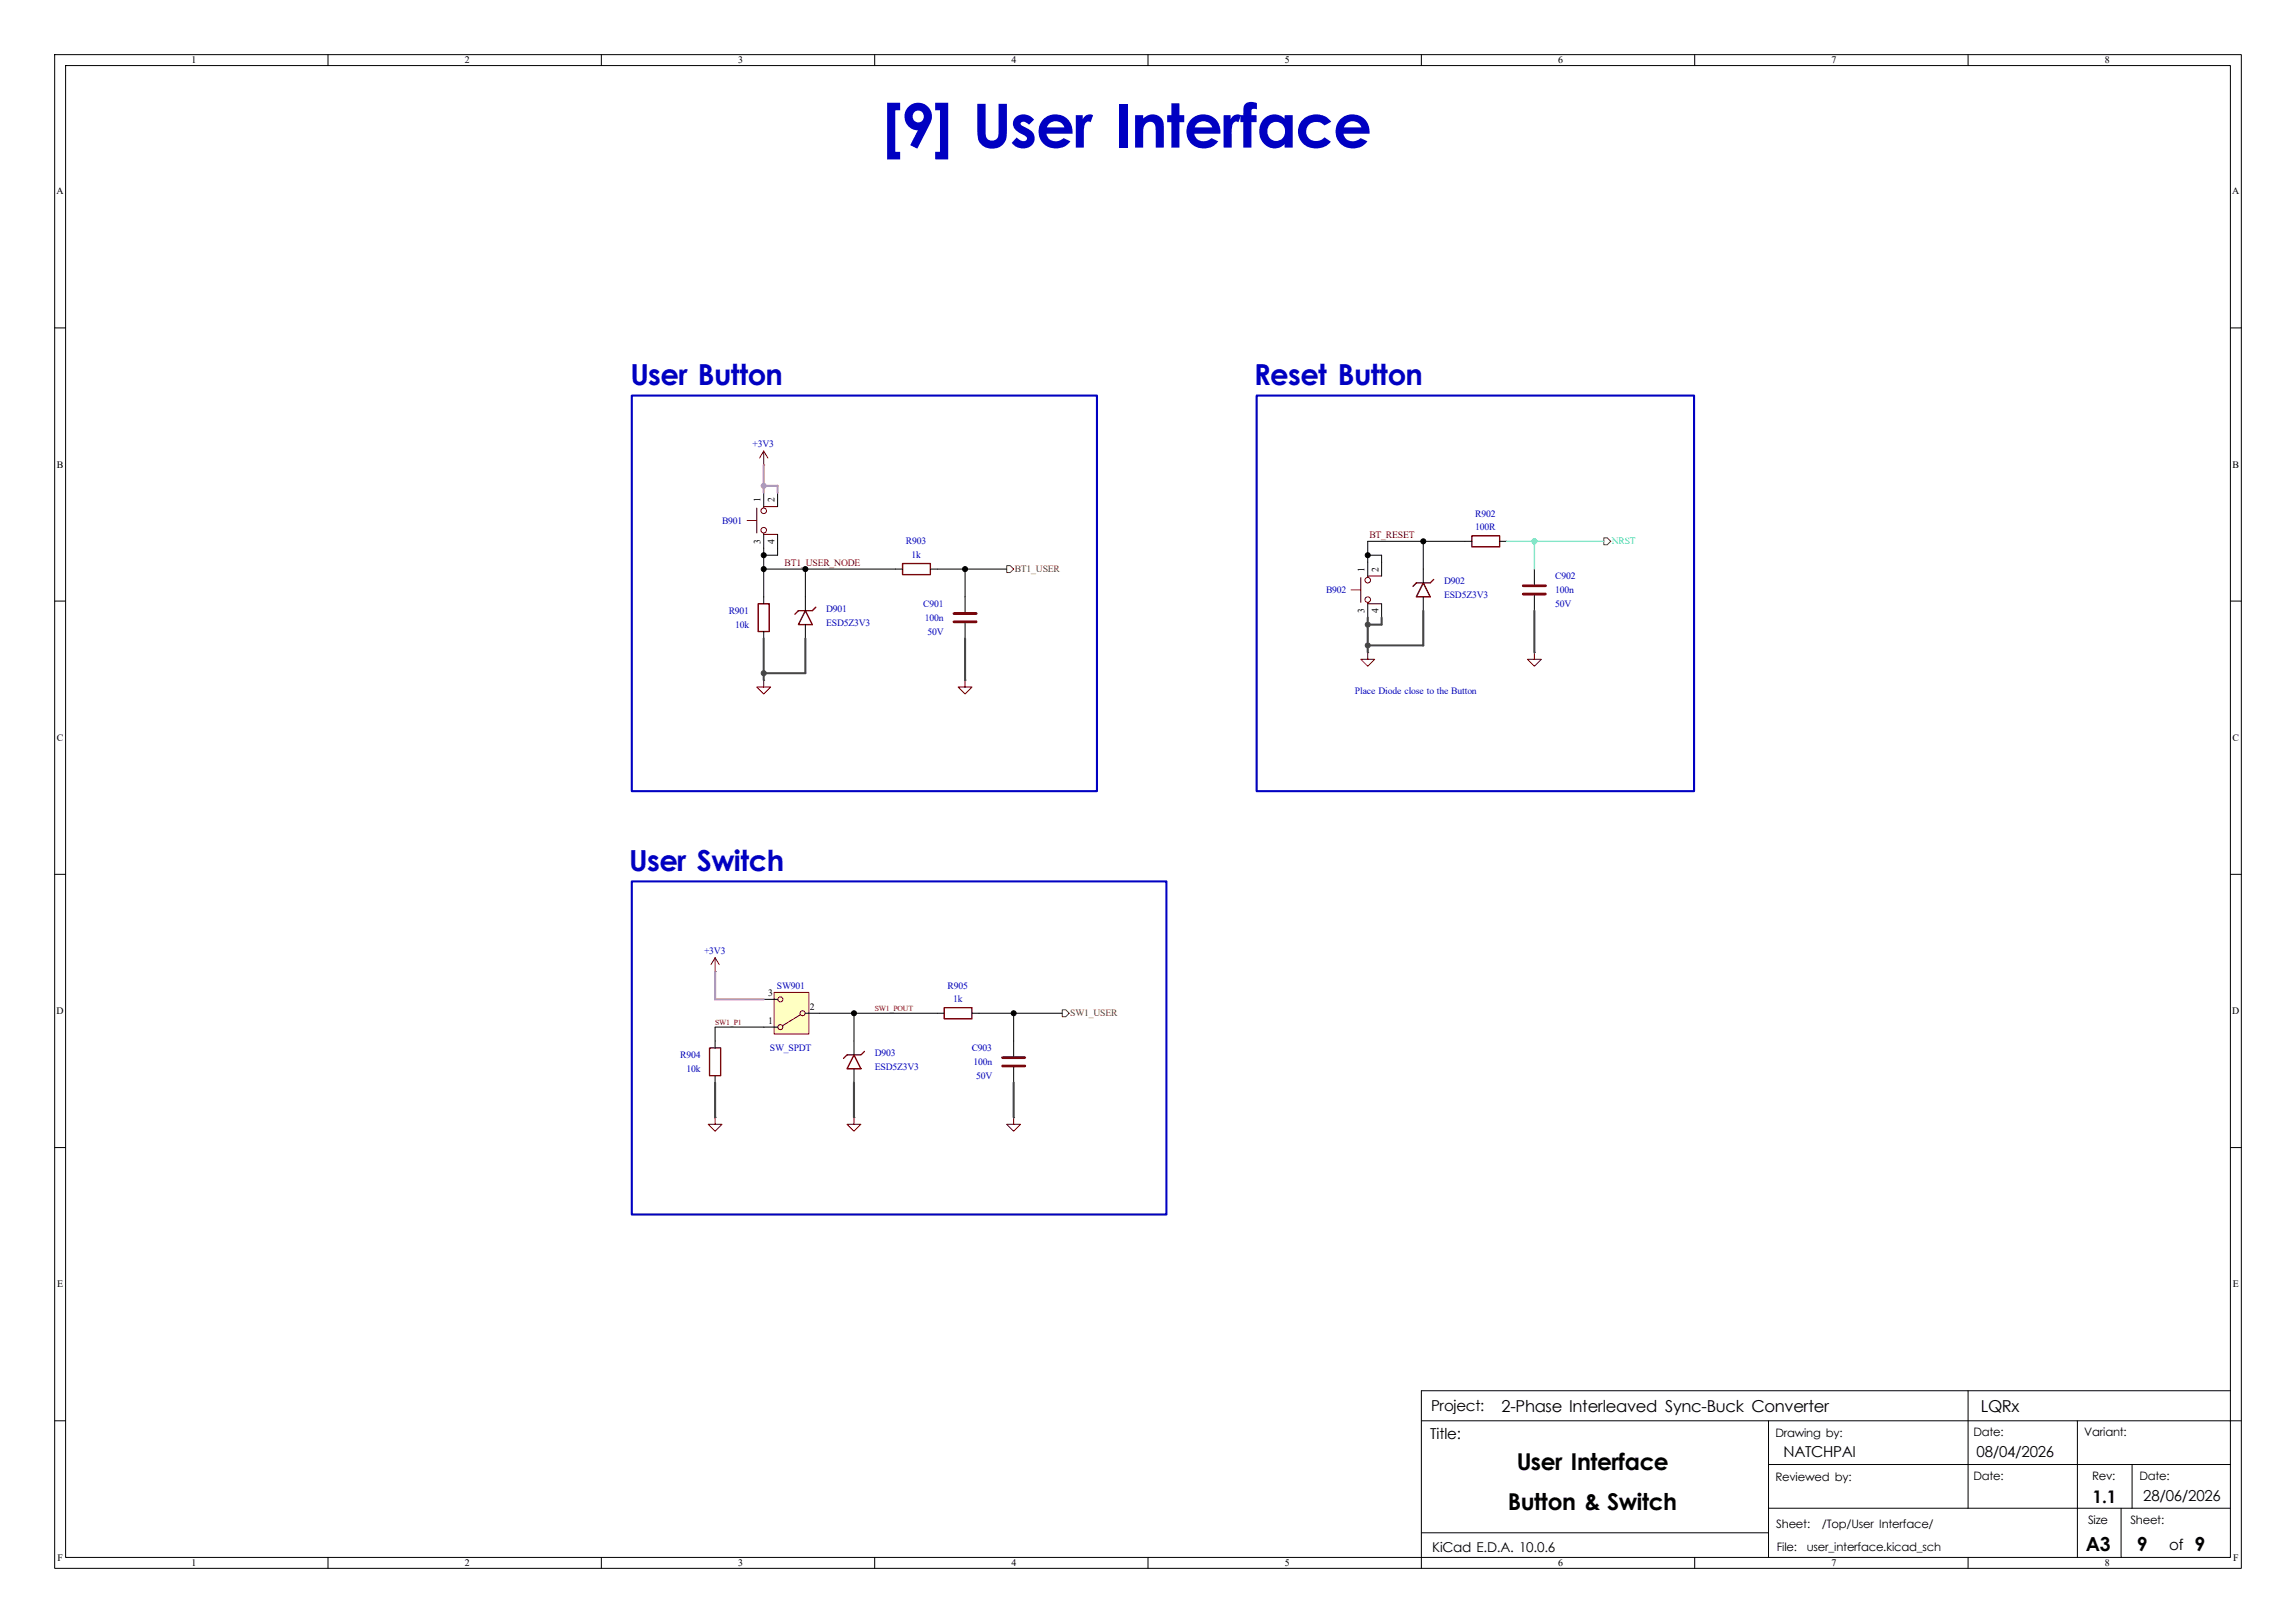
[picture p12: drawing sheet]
<svg xmlns="http://www.w3.org/2000/svg" width="420mm" height="297mm" viewBox="0 0 420 297" stroke-linecap="round" stroke-linejoin="round" font-family="sans-serif">
<defs><g id="words">
<text font-size="11.1" fill="#0000c2" x="161.4" y="27">[9] User Interface</text>
<g font-size="5.3" fill="#0000c2">
<text x="115.3" y="70.5">User Button</text>
<text x="229.4" y="70.5">Reset Button</text>
<text x="115.1" y="159.4">User Switch</text>
</g>
<g font-size="4.2">
<text x="277.4" y="269">User Interface</text>
<text x="275.8" y="276.4">Button &amp; Switch</text>
</g>
<g font-size="3.5">
<text x="381.6" y="283.8">A3</text>
<text x="390.8" y="283.8">9</text>
<text x="401.4" y="283.8">9</text>
</g>
<text font-size="3.2" x="382.8" y="275">1.1</text>
<g font-size="3">
<text x="274.7" y="258.4">2-Phase Interleaved Sync-Buck Converter</text>
<text x="362.3" y="258.4">LQRx</text>
</g>
<g font-size="2.8">
<text x="261.6" y="263.3">Title:</text>
<text x="261.8" y="258.2">Project:</text>
<text x="326.3" y="266.6">NATCHPAI</text>
<text x="361.6" y="266.6">08/04/2026</text>
<text x="392.1" y="274.7">28/06/2026</text>
<text x="396.8" y="283.7">of</text>
</g>
<text font-size="2.5" x="262" y="283.9">KiCad E.D.A. 10.0.6</text>
<g font-size="2.1">
<text x="324.8" y="262.9">Drawing by:</text>
<text x="361" y="262.8">Date:</text>
<text x="381.3" y="262.8">Variant:</text>
<text x="324.8" y="271">Reviewed by:</text>
<text x="361" y="270.8">Date:</text>
<text x="382.7" y="270.8">Rev:</text>
<text x="391.4" y="270.9">Date:</text>
<text x="324.9" y="279.6">Sheet:</text>
<text x="333.3" y="279.6">/Top/User Interface/</text>
<text x="381.9" y="278.9">Size</text>
<text x="389.7" y="278.9">Sheet:</text>
<text x="325" y="283.8">File:</text>
<text x="330.5" y="283.8">user_interface.kicad_sch</text>
</g>
<g font-size="1.8">
<text x="35" y="11.6">1</text>
<text x="85" y="11.6">2</text>
<text x="135" y="11.6">3</text>
<text x="185" y="11.6">4</text>
<text x="235" y="11.6">5</text>
<text x="285" y="11.6">6</text>
<text x="335" y="11.6">7</text>
<text x="385" y="11.6">8</text>
<text x="10.3" y="35.6">A</text>
<text x="408.3" y="35.6">A</text>
<text x="10.4" y="85.6">B</text>
<text x="408.4" y="85.6">B</text>
<text x="139.1" y="91.9" transform="rotate(-90 139.1 91.9)">1</text>
<text x="141.7" y="91.9" transform="rotate(-90 141.7 91.9)">2</text>
<text x="139.1" y="99.5" transform="rotate(-90 139.1 99.5)">3</text>
<text x="141.7" y="99.5" transform="rotate(-90 141.7 99.5)">4</text>
<text x="249.6" y="104.6" transform="rotate(-90 249.6 104.6)">1</text>
<text x="252.2" y="104.6" transform="rotate(-90 252.2 104.6)">2</text>
<text x="249.6" y="112.2" transform="rotate(-90 249.6 112.2)">3</text>
<text x="252.2" y="112.2" transform="rotate(-90 252.2 112.2)">4</text>
<text x="10.4" y="135.6">C</text>
<text x="408.4" y="135.6">C</text>
<text x="10.3" y="185.6">D</text>
<text x="140.5" y="182.3">3</text>
<text x="148.1" y="184.8">2</text>
<text x="408.3" y="185.6">D</text>
<text x="140.5" y="187.4">1</text>
<text x="10.4" y="235.6">E</text>
<text x="408.4" y="235.6">E</text>
<text x="10.5" y="285.6">F</text>
<text x="35" y="286.6">1</text>
<text x="85" y="286.6">2</text>
<text x="135" y="286.6">3</text>
<text x="185" y="286.6">4</text>
<text x="235" y="286.6">5</text>
<text x="285" y="286.6">6</text>
<text x="335" y="286.6">7</text>
<text x="385" y="286.6">8</text>
<text x="408.5" y="285.6">F</text>
</g>
<g font-size="1.8" fill="#0000c2">
<text x="137.7" y="81.8">+3V3</text>
<text x="132.1" y="95.8">B901</text>
<text x="269.9" y="94.5">R902</text>
<text x="165.7" y="99.6">R903</text>
<text x="269.9" y="97.1">100R</text>
<text x="166.8" y="102.2">1k</text>
<text x="264.2" y="106.9">D902</text>
<text x="284.5" y="106">C902</text>
<text x="133.3" y="112.3">R901</text>
<text x="151.1" y="112">D901</text>
<text x="168.9" y="111">C901</text>
<text x="169.2" y="113.6">100n</text>
<text x="242.6" y="108.5">B902</text>
<text x="264.2" y="109.5">ESD5Z3V3</text>
<text x="284.5" y="108.5">100n</text>
<text x="284.5" y="111">50V</text>
<text x="134.5" y="114.9">10k</text>
<text x="151.1" y="114.5">ESD5Z3V3</text>
<text x="169.7" y="116.1">50V</text>
<text x="247.9" y="127">Place Diode close to the Button</text>
<text x="128.8" y="174.5">+3V3</text>
<text x="142.1" y="180.9">SW901</text>
<text x="173.3" y="180.9">R905</text>
<text x="174.4" y="183.4">1k</text>
<text x="124.4" y="193.6">R904</text>
<text x="125.6" y="196.1">10k</text>
<text x="140.8" y="192.3">SW_SPDT</text>
<text x="160" y="195.8">ESD5Z3V3</text>
<text x="160" y="193.3">D903</text>
<text x="177.8" y="192.3">C903</text>
<text x="178.1" y="194.9">100n</text>
<text x="178.6" y="197.4">50V</text>
</g>
<g font-size="1.8" fill="#840000">
<text x="250.5" y="98.5">BT_RESET</text>
<text x="143.5" y="103.6">BT1_USER_NODE</text>
</g>
<text font-size="1.8" fill="#41d9aa" x="294.8" y="99.6">NRST</text>
<g font-size="1.8" fill="#725600">
<text x="185.6" y="104.7">BT1_USER</text>
<text x="195.8" y="186">SW1_USER</text>
</g>
<g font-size="1.4" fill="#840000">
<text x="160" y="185">SW1_POUT</text>
<text x="130.8" y="187.5">SW1_P1</text>
</g>
</g></defs>
<g fill="none" stroke="#000" stroke-width=".18">
<path d="M10 10h400v277h-400zM12 12h396v273h-396zM60 10v2M110 10v2M160 10v2M210 10v2M260 10v2M310 10v2M360 10v2M10 60h2M408 60h2M139.7 85.1h.1"/>
<path d="M139.7 90.2v2.5M139.7 97.8v2.5M142.2 90.2v2.5M142.2 97.8v2.5M268 99.1h1.2M274.3 99.1h1.3M10 110h2M139.7 109.2v1.3M139.7 115.6v1.2M147.3 109.2v2.6M147.3 114.3v2.5M163.8 104.1h1.3"/>
<path d="M170.2 104.1h1.2M176.5 109.2v2.8M176.5 114v2.8M250.2 119.4h.1M250.2 102.9v2.5M250.2 110.5v2.5M252.7 102.9v2.5M252.7 110.5v2.5M260.3 104.1v2.6M260.3 109.2v2.6M280.7 119.4h.1M280.7 104.1v2.8"/>
<path d="M280.7 109v2.8M408 110h2M139.7 124.5h.1M176.5 124.5h.1M10 160h2M408 160h2M130.8 177.8h.1M130.8 190.5v1.3M130.8 196.9v1.2M156.2 190.5v2.5M156.2 195.6v2.5M185.4 190.5v2.8"/>
<path d="M185.4 195.3v2.8M10 210h2M130.8 204.5h.1M408 210h2M360 254.5v21.5M408 254.5h-148v32.5M10 260h2M260 260h150M323.5 276h84.5M323.5 260v25M323.5 268h84.5M380 260v25"/>
<path d="M388 276v9M390 268v8M60 285v2M110 285v2M160 285v2M210 285v2M260 280.5h63.5M310 285v2M360 285v2"/>
</g>
<path d="M269.2 98h5.1v2.1h-5.1zM138.7 110.5h2v5.1h-2zM147.3 111.8l1.3 2.5h-2.6zM149.2 111.1l-.6 .7h-2.6l-.6 .6M165.1 103.1h5.1v2.1h-5.1zM260.3 106.7l1.3 2.5h-2.5zM262.3 106l-.7 .7h-2.5l-.7 .6M129.8 191.8h2v5.1h-2zM156.2 193l1.3 2.6h-2.6zM158.1 192.4l-.6 .6h-2.6l-.6 .7" fill="none" stroke="#840000" stroke-width=".25"/>
<path d="M174.5 112.3h4.1M174.5 113.8h4.1M278.6 107.2h4.1M278.6 108.7h4.1M183.4 193.5h4.1M183.4 195.1h4.1" fill="none" stroke="#840000" stroke-width=".51"/>
<g fill="none" stroke="#840000" stroke-width=".18">
<path d="M136.7 95.3h1.7M138.4 93v4.5M139.7 97.5v.3h2.5M139.7 82.6l.8 1.2M139.7 82.6l-.8 1.2M139.7 82.6v2.5M142.2 92.7h-2.5v.3M247.1 108h1.8M248.9 105.7v4.5M250.2 110.2v.3h2.5M250.2 119.4v1.3h-1.3l1.3 1.2 1.3-1.2h-1.3M252.7 105.4h-2.5v.3"/>
<path d="M280.7 119.4v1.3h-1.3l1.3 1.2 1.2-1.2h-1.2M139.7 124.5v1.2h-1.3l1.3 1.3 1.3-1.3h-1.3M176.5 124.5v1.2h-1.2l1.2 1.3 1.3-1.3h-1.3M130.8 175.3l.8 1.2M130.8 175.3l-.8 1.2M130.8 175.3v2.5M130.8 204.5v1.2h-1.3l1.3 1.3 1.3-1.3h-1.3"/>
<circle cx="139.7" cy="97" r=".51"/>
<circle cx="139.7" cy="93.5" r=".51"/>
<circle cx="250.2" cy="109.7" r=".51"/>
<circle cx="250.2" cy="106.2" r=".51"/>
</g>
<path d="M141.6 181.6h6.4v7.6h-6.4z" fill="#ffffc2"/>
<g fill="none" stroke="#840000" stroke-width=".18">
<path d="M141.6 181.6h6.4v7.6h-6.4zM146.4 185.7l-3.3 2M156.2 204.5v1.2h-1.3l1.3 1.3 1.3-1.3h-1.3M185.4 204.5v1.2h-1.3l1.3 1.3 1.3-1.3h-1.3"/>
<circle cx="142.7" cy="188" r=".46"/>
<circle cx="142.7" cy="182.9" r=".46"/>
<circle cx="146.8" cy="185.4" r=".46"/>
</g>
<g fill="none" stroke="#000" stroke-width=".18">
<path d="M260.3 99.1v5M268 99.1h-17.8v3.8M139.7 104.1h24.1M139.7 100.3v8.9M142.2 100.3v1.3h-2.5M147.3 104.1v5.1M171.4 104.1h12.7M176.5 104.1v5.1M250.2 101.6h2.5v1.3M139.7 182.9h2.5M142.2 188h-11.4v2.5M147.3 185.4h25.4"/>
<path d="M156.2 185.4v5.1M177.8 185.4h16.5M185.4 185.4v5.1M156.2 204.5h.1M185.4 204.5h.1"/>
</g>
<path d="M172.7 184.4h5.1v2h-5.1z" fill="none" stroke="#840000" stroke-width=".25"/>
<path d="M293.4 98.4h.6l.6 .7-.6 .6h-.6zM184.1 103.5h.7l.6 .6-.6 .7h-.7zM194.3 184.8h.6l.7 .6-.7 .7h-.6z" fill="none" stroke="#725600" stroke-width=".18"/>
<path d="M139.7 88.9h2.5v1.3M139.7 85.1v5.1M130.8 177.8v5.1h8.9" fill="none" stroke="#d767c2" stroke-width=".38"/>
<path d="M139.7 116.8v7.7M147.3 116.8v6.4h-7.6M176.5 116.8v7.7M250.2 113v6.4M252.7 113v1.3h-2.5M260.3 111.8v6.3h-10.1M280.7 111.8v7.6M130.8 198.1v6.4M156.2 198.1v6.4M185.4 198.1v6.4" fill="none" stroke="#484848" stroke-width=".38"/>
<path d="M275.6 99.1h17.8M280.7 99.1v5" fill="none" stroke="#41d9aa" stroke-width=".25"/>
<path d="M115.6 72.4h85.1v72.4h-85.1zM229.9 72.4h80v72.4h-80zM115.6 161.3h97.8v60.9h-97.8z" fill="none" stroke="#0000c2" stroke-width=".38"/>
<g fill="#000" stroke="#000" stroke-width=".18">
<circle cx="260.3" cy="99.1" r=".46"/>
<circle cx="139.7" cy="101.6" r=".46"/>
<circle cx="139.7" cy="104.1" r=".46"/>
<circle cx="147.3" cy="104.1" r=".46"/>
<circle cx="176.5" cy="104.1" r=".46"/>
<circle cx="250.2" cy="101.6" r=".46"/>
<circle cx="156.2" cy="185.4" r=".46"/>
<circle cx="185.4" cy="185.4" r=".46"/>
</g>
<circle cx="139.7" cy="88.9" r=".46" fill="#d767c2" stroke="#d767c2" stroke-width=".18"/>
<g fill="#484848" stroke="#484848" stroke-width=".18">
<circle cx="250.2" cy="114.3" r=".46"/>
<circle cx="250.2" cy="118.1" r=".46"/>
<circle cx="139.7" cy="123.2" r=".46"/>
</g>
<circle cx="280.7" cy="99.1" r=".46" fill="#41d9aa" stroke="#41d9aa" stroke-width=".18"/>
<use href="#words"/>
</svg>
